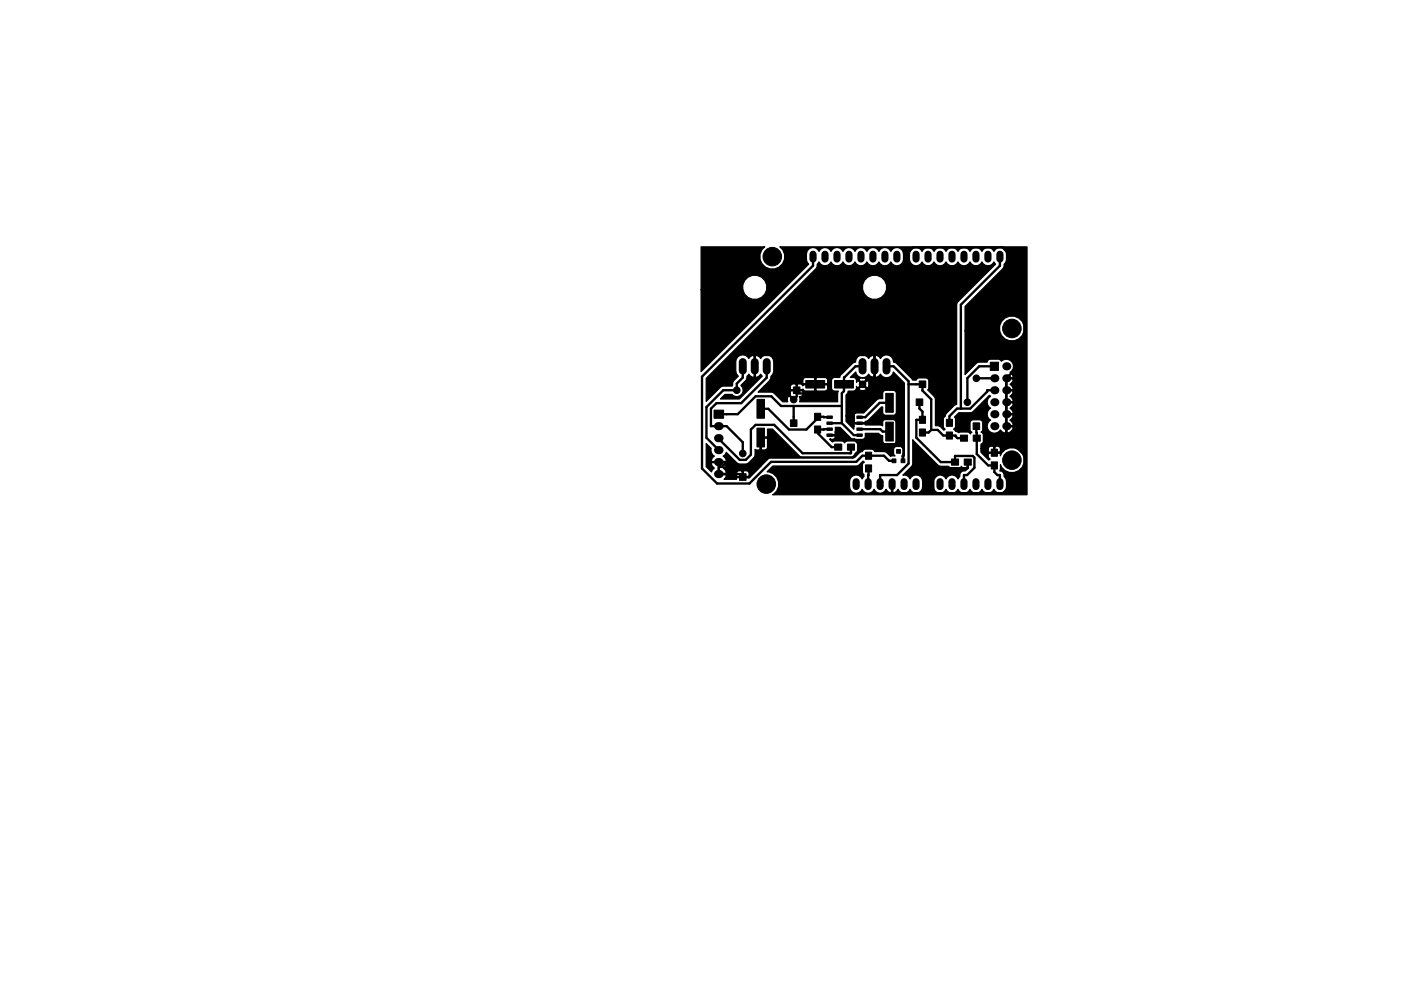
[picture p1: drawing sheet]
<svg xmlns="http://www.w3.org/2000/svg" width="297mm" height="210mm" viewBox="0 0 297 210" stroke-linecap="round" stroke-linejoin="round" font-family="sans-serif">
<g fill="none" stroke="#000" stroke-width="1.5">
<path d="M172.4 53.9v1.1M174.9 53.9v1.1M177.5 53.9v1.1M180 53.9v1.1M182.5 53.9v1.1M185.1 53.9v1.1M187.6 53.9v1.1M190.2 53.9v1.1M194.2 53.9v1.1M196.8 53.9v1.1M199.3 53.9v1.1M201.8 53.9v1.1"/>
<path d="M204.4 53.9v1.1M206.9 53.9v1.1M209.5 53.9v1.1M212 53.9v1.1M181.5 102.2v1M184.1 102.2v1M186.6 102.2v1M189.1 102.2v1M191.7 102.2v1M194.2 102.2v1M199.3 102.2v1M201.8 102.2v1"/>
<path d="M204.4 102.2v1M206.9 102.2v1M209.5 102.2v1M212 102.2v1"/>
</g>
<g fill="#000" stroke="#000" stroke-width=".21">
<path d="M210 76.9h1.7v1.7h-1.7zM151.4 87h2v1.7h-2zM160.5 84.7h1.6v4h-1.6zM160.5 90.8h1.6v4h-1.6zM167.6 89.1h1.4v1.4h-1.4zM168.2 82.1h1.4v1.4h-1.4zM170.8 80.7h4v1.6h-4zM172.7 90.4h1.3v1.5h-1.3zM172.7 87.7h1.3v1.5h-1.3zM175.3 92.1h1.2v.5h-1.2zM175.3 90.8h1.2v.5h-1.2zM175.3 89.5h1.2v.5h-1.2z"/>
<path d="M175.3 88.3h1.2v.5h-1.2zM176.9 80.7h4v1.6h-4zM177 94.2h1.5v1.3h-1.5zM179.7 94.2h1.5v1.3h-1.5zM181.7 88.3h1.1v.5h-1.1zM181.7 89.5h1.1v.5h-1.1zM181.7 90.8h1.1v.5h-1.1zM181.7 92.1h1.1v.5h-1.1zM183.5 95.9h1.3v1.5h-1.3zM187.8 89.6h1.6v4h-1.6zM187.8 83.5h1.6v4h-1.6zM189.1 97.4h.9v.8h-.9z"/>
<path d="M190.1 95.4h.8v.8h-.8zM191 97.4h.9v.8h-.9zM194.2 84.6h1.4v1.4h-1.4zM194.9 91h1.3v1.5h-1.3zM194.9 88.3h1.3v1.5h-1.3zM194.9 80.8h1.4v1.4h-1.4zM201.7 97.4h1.5v1.3h-1.5zM200.6 91.7h1.3v1.5h-1.3zM200.6 89h1.3v1.5h-1.3zM203.6 92.3h1.5v1.3h-1.5zM204.4 97.4h1.5v1.3h-1.5zM206.3 92.3h1.5v1.3h-1.5z"/>
<path d="M206.3 89.7h1.4v1.4h-1.4zM210.2 98h1.3v1.5h-1.3zM210.2 95.3h1.3v1.5h-1.3zM156.8 100.5h1.4v1.4h-1.4zM183.5 98.6h1.3v1.5h-1.3z"/>
<circle cx="163.7" cy="54.5" r="1.97"/>
<circle cx="214.5" cy="69.7" r="1.97"/>
<circle cx="156.2" cy="82.8" r=".7"/>
<circle cx="157.5" cy="96.2" r=".7"/>
<circle cx="168.3" cy="84.8" r=".7"/>
<circle cx="182.9" cy="81.5" r=".7"/>
<circle cx="205.1" cy="85.3" r=".7"/>
<circle cx="207" cy="80.3" r=".7"/>
<circle cx="214.5" cy="97.6" r="1.97"/>
<circle cx="162.5" cy="102.7" r="1.97"/>
</g>
<g fill="#000">
<circle cx="213.4" cy="77.7" r=".86"/>
<circle cx="210.8" cy="80.3" r=".86"/>
<circle cx="210.8" cy="85.3" r=".86"/>
<circle cx="210.8" cy="82.8" r=".86"/>
<circle cx="210.8" cy="87.9" r=".86"/>
<circle cx="210.8" cy="90.4" r=".86"/>
<circle cx="213.4" cy="85.3" r=".86"/>
<circle cx="213.4" cy="82.8" r=".86"/>
<circle cx="213.4" cy="87.9" r=".86"/>
<circle cx="213.4" cy="90.4" r=".86"/>
<circle cx="213.4" cy="80.3" r=".86"/>
</g>
<path d="M157.5 76.8v1.8M160 76.8v1.8M162.6 76.8v1.8M182.9 76.8v1.8M185.4 76.8v1.8M188 76.8v1.8M152.2 90.4h.4M152.2 93h.4M152.2 95.5h.4M152.2 98h.4M152.2 100.6h.4" fill="none" stroke="#000" stroke-width="1.7"/>
<g fill="none" stroke="#000" stroke-width=".5">
<path d="M172.4 54.5v1.9l-23.6 23.5v19.5l3.2 3.2h6.9l4.6-4.6h18l1.3-1.3h4.6l1.1 1.1h1.1M212 54.5v1.9l-8.3 8.3v22M157.5 77.7v2.4l-1.3 1.3v1.4h-2.9l-3.5 3.6v6.5l2.6 2.6M162.6 77.7v2.4l-5.5 5.4h-5.2l-1.2 1.2v3.7h3.4l3.4 3.4v2.4M172.8 75.3v7.7l-.4 .5h-3.5M182.9 77.7h-1.5l-2.5 2.4v2.9l-.4 .4v6.4M185.4 75.3h-25.4v2.4M185.4 75.3v4.8h-1.1l-3.3 3.3v6.4h3.6l.8-.9h4.3l.4 .4v4.9M185.4 75.3l6.8-6.8v-14.6l1.4-1.4h19l4.6 4.6v19.3l-3.8 3.9v14.5M188 77.7h1.5l3.1 3.2v17.5l-2.4 2.4h-3.6v1.9M210.8 77.7h-3.2l-2.5 2.5v5.1M152.4 98h1.7l-1.1 1.1h-.6v1.5h5.1l.7 .6"/>
<path d="M152.4 93v.1l4.4 4.5h1.3l1.1-1.1v-5.4l1-1h3.9l6.1 6.1h10.2v-1.3M161.3 92.8v6l-2.5 2.4h-1.3M161.3 86.7h1.6l4.4 4.4h3.7l2.7-2.7M168.3 84.8h.1M168.3 86.1v3.7M168.9 82.8v1.3l-.6 .7M173.4 88.4l1.3 .1M173.5 91.1v1l2.8 2.8h1.4M174.7 91.1h-1.3M174.7 88.5h.1M174.7 91.1h1.2M174.7 88.5h1.2"/>
<path d="M174.7 91.1h.1M175.9 89.8h2.6M175.9 92.3h1.2l.9 .9h3.1l1 1M178.5 89.8l2.5 2.5h1.2M178.5 86.1h-12.9l-2.1-2h-3.3l-3.8 3.8h-4M182.1 94.2h8.6l.9 .9-.2 2.7M182.1 94.2v1.5l-1.3 1.4h-19.5M182.2 91.1h4.4l.5 .5h1.5M184.1 99.4v1.4M188.6 85.5h-2.1l-3 3h-1.3M192.6 81.5h3v1.4l1.8 1.8v6.5M194.9 85.3v1.4l.7 .6v1.8h-1.3v3.8l5.2 5.1h3v-1.3h3.7l.4 .4v2.1l-1.6 1.6h-.6v1.9"/>
<path d="M197.4 91.2h1.4l1.2 1.2h2.6l.4 .6h1.4M197.4 91.2l-.5 .6h-1.3M205.2 98v1.3h-5.1l-2.2 2.3v3M207 90.4l.1 5.9 2.4 2.5h1.3v1.4l.7 .6h.5v1.9M207 80.3h3.8M210.8 82.8h-1.5v.3l-3.6 3.6h-2.8l-1.6 1.6v1.4M213.4 94.8l-1.3 1.3h-1.3M213.4 94.8h2.1l1.7 1.8v3.5l-4.5 4.5h-23.6v-1.9M184.1 100.8v1.9M184.1 100.8h.1"/>
</g>
<path d="M148.6 52.4h13.5l-.6 .6a2.65 2.65 0 0 0 .7 3.6 2.65 2.65 0 0 0 3.7-.6 2.65 2.65 0 0 0-.6-3.6h52.5v52.6h-54l.1-.1a2.62 2.62 0 0 0 1.1-2.9 2.62 2.62 0 0 0-2.4-1.9l1.3-1.2h17.6l.7-.3 .8-.8 .3 .2-.4 .6v1.8a.56 .56 0 0 1 .3 .7l-.4 .5a1.39 1.39 0 0 0-1.6-.8 1.39 1.39 0 0 0-1.1 1.4 1.92 1.92 0 0 0 .9 2.3 1.39 1.39 0 0 0 1.8-.7 1.39 1.39 0 0 0 1.3 .9 1.39 1.39 0 0 0 1.2-.9 1.39 1.39 0 0 0 1.3 .9 1.39 1.39 0 0 0 1.3-.9l.3 .5 .6 .3 .2-.1v-1.9h.3v1.9l.2 .1 .5-.3 .4-.5 .3 .4a1.39 1.39 0 0 0 2.3-.4 1.39 1.39 0 0 0 1.5 .8 1.39 1.39 0 0 0 1.1-1.3 1.92 1.92 0 0 0-.8-2.4 1.38 1.38 0 0 0-1.8 .7 1.32 1.32 0 0 0-1.6-.8l2.1-2.1v-5.4l5.6 5.6h2l.6 .4h1.8l.3-.4 .5 .4h.6l.2-.1-.1-1.3h.3l.1 1.3-.7 .7h-.3a.95 .95 0 0 0-.9 1.2l-.4 .5a1.39 1.39 0 0 0-1.3-.8 1.39 1.39 0 0 0-1.2 .8 1.39 1.39 0 0 0-1.6-.8 1.39 1.39 0 0 0-1.1 1.4 1.92 1.92 0 0 0 .9 2.3 1.39 1.39 0 0 0 1.8-.7 1.39 1.39 0 0 0 1.2 .9 1.39 1.39 0 0 0 1.3-.9 1.39 1.39 0 0 0 1.3 .9 1.39 1.39 0 0 0 1.3-.9 1.39 1.39 0 0 0 1.2 .9 1.39 1.39 0 0 0 1.3-.9 1.39 1.39 0 0 0 1.3 .9 1.39 1.39 0 0 0 1.2-.9 1.39 1.39 0 0 0 1.6 .8 1.39 1.39 0 0 0 1.1-1.3 1.97 1.97 0 0 0-.5-2.2 .95 .95 0 0 0-.9-1.2l.1-.4v-.9l.2 .5a2.64 2.64 0 0 0 4.1 .5 2.64 2.64 0 0 0-.4-4.1 2.64 2.64 0 0 0-3.9 1.2v-.4l-.2-.1h-2.2l-.2 .1v.6l.4 .5-.2 .2-1.7-1.6v-.8h1.5v.6l.2 .1h1v-1.1h.2v1.1h1l.2-.1v-.6l-.5-.5h-.5l-.2 .1-.9-.1-.5 .5h-1.5v-1l.3-.1 .2-.5-.1-1.5-.4-.4 .4-.6-.1-1.6-.3-.4h-1.7a.65 .65 0 0 0-.6 .6v1.7l.4 .3-.4 .4-.6-.4h-1.5l-.4 .1-.6-.3-.4-.4 .4-.6v-1.5l-.2-.5 .9-.9 2.7-.1 3.8-3.6 .2 .2a1.45 1.45 0 0 0 0 2.5 1.45 1.45 0 0 0 0 2.5 1.5 1.5 0 0 0-.3 2.4 1.5 1.5 0 0 0 2.4-.3l.4 .4 .5 .3 .2-.1v-1.3h.3v1.3a1.01 1.01 0 0 0 1.2-1.3h-1.5v-2.5h.3v2.3h1.2l.1-.2-.2-.5-.5-.5 .5-.4 .2-.5-.1-.2h-1.5v-2.5h.3v2.3h1.2l.1-.3-.2-.4-.5-.5 .5-.5 .2-.4-.1-.2h-1.5v-2.6h.3v2.3h1.2l.1-.2-.2-.4-.5-.5 .5-.5 .2-.4-.1-.3h-1.5v-2.5h.3v2.3h1.2l.1-.3-.2-.4-.5-.5 .5-.5 .2-.4-.1-.2h-1.5v-.3h1.5l.1-.2-.2-.4-.5-.5 .3-.2a1.52 1.52 0 0 0 0-2.2 1.52 1.52 0 0 0-2.1 0l-.2-.2-.4-.2h-1.7l-.5 .2-.2 .4-2 .1-2.7 2.6v-9.3h7.3l.4 1a2.65 2.65 0 0 0 4.4 0 2.65 2.65 0 0 0-1.6-4.1 2.65 2.65 0 0 0-3.2 3.1h-7.3v-5.2l8.2-8.3a1.2 1.2 0 0 1 .5-1.2 2.47 2.47 0 0 0-.8-2.9 1.38 1.38 0 0 0-1.8 .7 1.39 1.39 0 0 0-1.2-.8 1.39 1.39 0 0 0-1.3 .8 1.39 1.39 0 0 0-1.3-.8 1.39 1.39 0 0 0-1.2 .8 1.39 1.39 0 0 0-1.3-.8 1.39 1.39 0 0 0-1.3 .8 1.39 1.39 0 0 0-1.3-.8 1.39 1.39 0 0 0-1.2 .8 1.39 1.39 0 0 0-1.3-.8 1.39 1.39 0 0 0-1.3 .8 1.39 1.39 0 0 0-1.2-.8 1.39 1.39 0 0 0-1.3 .8 1.39 1.39 0 0 0-1.6-.8 1.39 1.39 0 0 0-1.1 1.4 1.92 1.92 0 0 0 .9 2.4 1.39 1.39 0 0 0 1.8-.7 1.39 1.39 0 0 0 1.3 .8 1.39 1.39 0 0 0 1.2-.8 1.39 1.39 0 0 0 1.3 .8 1.39 1.39 0 0 0 1.3-.8 1.39 1.39 0 0 0 1.2 .8 1.39 1.39 0 0 0 1.3-.8 1.39 1.39 0 0 0 1.3 .8 1.39 1.39 0 0 0 1.3-.8 1.39 1.39 0 0 0 1.2 .8 1.39 1.39 0 0 0 1.3-.8 1.39 1.39 0 0 0 1.3 .8 1.39 1.39 0 0 0 1.2-.8l.4 .4-8.2 8.3-.1 21.5-.5 .3-1.6 1.6-.3 .7-.4 .3v1.8l.4 .6-.3 .2-1-.9-.8-.1v-5.6l-.2-.6-1.4-1.4 .2-.5v-1.4a.65 .65 0 0 0-.6-.6h-1.4l-.5 .2-.1 .2h-.8l-.2-.3-3.2-3.2-.7-.3a1.47 1.47 0 0 0-1.1-1.5 1.47 1.47 0 0 0-1.6 .8l-.8-.7-.4 .1v4.4l.4 .1 .8-.6 .2 .3a1.46 1.46 0 0 0 1.5 .4 1.46 1.46 0 0 0 1-1.2l2.4 2.4v15.4l-.2 .2v1h-.3v-1l-.1-.2 .3-.3a1.42 1.42 0 0 0-.3-1.6 1.42 1.42 0 0 0-1.7 .3 1.47 1.47 0 0 0 .3 1.6l-1 .1-1-.9-2.4-.1-.3-.5h-1.6l-.5 .2-.1 .3-.7 .3-1 1h-17.7l-.6 .3-4.1 4.1-.1-.2h-2.4l-.2 .4h-2.6l.5-.7-.1-.3h-1.6v-2.5h.2v2.3l3.6-.1v.5l.2 .2h1.1v-1.1h.2v1.1h1.1l.1-.2-.1-.7-.4-.3h-.5l-.2 .1-.9-.1-.6 .5h-2.2l.1-.2-.2-.5-.5-.4 .5-.4 .2-.5-.1-.2h-3l-.1 .2 .2 .5 .5 .4-.7 .8-1.1-1.1v-4.9l1.1 1v1l.7 .7-.5 .3-.2 .6 .1 .2h3l.1-.2-.2-.6-.5-.3 .3-.2 .4-.6 2.5 2.4h2l1.5-1.6 .1-1.5 .9 .2 .2-.2v-2.3h.2v2.3l.2 .2h.6l.4-.3 .1-2.1-.1-.1h-1.5v-.3h1.5l.1-.2v-1.5h1.1l5.7 5.8 .7 .2h10.2l.6-.2 .3-.7 .3-.1 .2-.5v-1.3l-.2-.4-.4-.2h-1.5l-.6 .4-.6-.4h-1.5l-.5 .2-.6-.6 .1-.1 .2 .1h.4l.4-.3 .1-.3-.2-.1h-1.1l-.1-.3h1.2l.2-.2-.1-.3 .1-1h1l2.6 2.4 2.4 .1a.94 .94 0 0 0 .3-1.3h2.9l.5 .5h.3v1.2l.2 .4 .5 .2h1.6a.65 .65 0 0 0 .6-.6v-4.3l-.6-.4h-1.6a.65 .65 0 0 0-.7 .7v.8l-.5-.2h-3.2l-.1-.3h-2.1l-.2 .2 .2 .3-.2 .7-1.6-1.7v-1.1h1.6l.2 .8-.2 .4 .2 .2h2.1l.1-.3 .7-.3 2.8-2.8h.2v1.2l.2 .4 .5 .2h1.6a.65 .65 0 0 0 .6-.6v-4.3l-.6-.4h-1.6a.65 .65 0 0 0-.7 .7v1.1h-.9l-.3 .2-2.8 2.8h-1.4a.65 .65 0 0 0-.7 .7h-1.6v-4.5l.4-.5v-.3l1.4-.1 .4-.4h.5l.1 .2a.95 .95 0 0 0 1.4-.2l-.7-.8-.8 .8h-.5v-.6l.1 .3 .2 .1 .8-.8h.4l.7 .8a1 1 0 0 0 .2-1.5h-.2l-.7 .7h-.4l-.8-.7h-.2l-.1 .4v-.6h.5l.8 .7 .7-.7v-.2a.95 .95 0 0 0-1.5 .2h-.5l-.4-.5h-.9l1.1-1.2 .1 .3a1.46 1.46 0 0 0 1.3 .9 1.46 1.46 0 0 0 1.4-.7l.8 .6 .3-.1v-4.4l-.3-.1-.8 .7-.3-.4a1.49 1.49 0 0 0-1.6-.3 1.49 1.49 0 0 0-.9 1.4l-.6 .3-2.5 2.4-.2 .6h-1.2l-.4 .2-.2 .4v1.6a.65 .65 0 0 0 .6 .7h.8l-.1 .4v1.9h-8.1l.1-.9-.1-.3a.65 .65 0 0 0 .7-.5v-.5l-.1-.2h-1.1v.9l-.2-.3v-.6h-1.1l-.1 .2-.1 .7 1 1-.2 .2-1-1a.92 .92 0 0 0-.3 1.3h-1l-2.1-2-3.2-.1 1.3-1.2h5.6v.5l.1 .2h1.1v-1.1h.2v1.1h1.1l.1-.2 .5 .5h1.9l.1-.2v-1.1h.3v1.1l.1 .2h1.9l.5-.5v-.7l-.2-.1h-4.9l-.2 .2-.5-.4h-.5l-.2 .1-.9-.1-.5 .5h-5.6l1.3-1.4h6.9v.6l.2 .2h2.3v-1.1h.3v1.1h2.3l.2-.2-.1-.8-.4-.3h-1.9l-.1 .2-.4-.2h-1.9l-.5 .5h-6.9l.1-.1a1.22 1.22 0 0 1 .5-1.3 4.2 4.2 0 0 0-.3-3.5 1.46 1.46 0 0 0-2.3 .4l-.8-.7-.4 .1v4.4l.4 .1 .8-.6 .3 .4-4.8 4.9h-4.1l1-1h1.5l.3 .2a1.36 1.36 0 0 0 1.8-.3 1.36 1.36 0 0 0-.2-1.8l1-1.1 .2-.2 .1-.7 .4-.4 .8 .6 .3-.1v-4.4l-.3-.1-.8 .7a1.47 1.47 0 0 0-1.7-.8 1.47 1.47 0 0 0-1.1 1.5v1.9l.1 .5 .5 .6-1.2 1.3-.1 .7-.1 .1-2.2 .1-3.3 3.2v-4.9l18.8-18.8h14.4a2.58 2.58 0 0 0 4 1.6 2.58 2.58 0 0 0 0-4.3 2.58 2.58 0 0 0-4 1.6v1.1h-14.4l4.5-4.5 .2-.3 .1-.6 .3-.5 .3 .4a1.39 1.39 0 0 0 2.3-.4 1.39 1.39 0 0 0 1.3 .8 1.39 1.39 0 0 0 1.2-.8 1.39 1.39 0 0 0 1.3 .8 1.39 1.39 0 0 0 1.3-.8 1.39 1.39 0 0 0 1.2 .8 1.39 1.39 0 0 0 1.3-.8 1.39 1.39 0 0 0 1.3 .8 1.39 1.39 0 0 0 1.2-.8 1.39 1.39 0 0 0 1.3 .8 1.39 1.39 0 0 0 1.3-.8 1.39 1.39 0 0 0 1.6 .8 1.39 1.39 0 0 0 1.1-1.4 1.92 1.92 0 0 0-.9-2.4 1.38 1.38 0 0 0-1.8 .7 1.39 1.39 0 0 0-1.3-.8 1.39 1.39 0 0 0-1.3 .8 1.39 1.39 0 0 0-1.2-.8 1.39 1.39 0 0 0-1.3 .8 1.39 1.39 0 0 0-1.3-.8 1.39 1.39 0 0 0-1.2 .8 1.39 1.39 0 0 0-1.3-.8 1.39 1.39 0 0 0-1.3 .8 1.39 1.39 0 0 0-1.2-.8 1.39 1.39 0 0 0-1.3 .8 1.39 1.39 0 0 0-1.3-.8 1.39 1.39 0 0 0-1.3 .8 1.39 1.39 0 0 0-1.5-.8 1.39 1.39 0 0 0-1.1 1.4 2 2 0 0 0 .5 2.1l-22.9 22.9v-17.4h8.9l.4 .9a2.58 2.58 0 0 0 4.3 0 2.58 2.58 0 0 0-1.7-4 2.58 2.58 0 0 0-3 3.1h-8.9z" fill="#000" stroke="#000" stroke-width=".25"/>
</svg>
